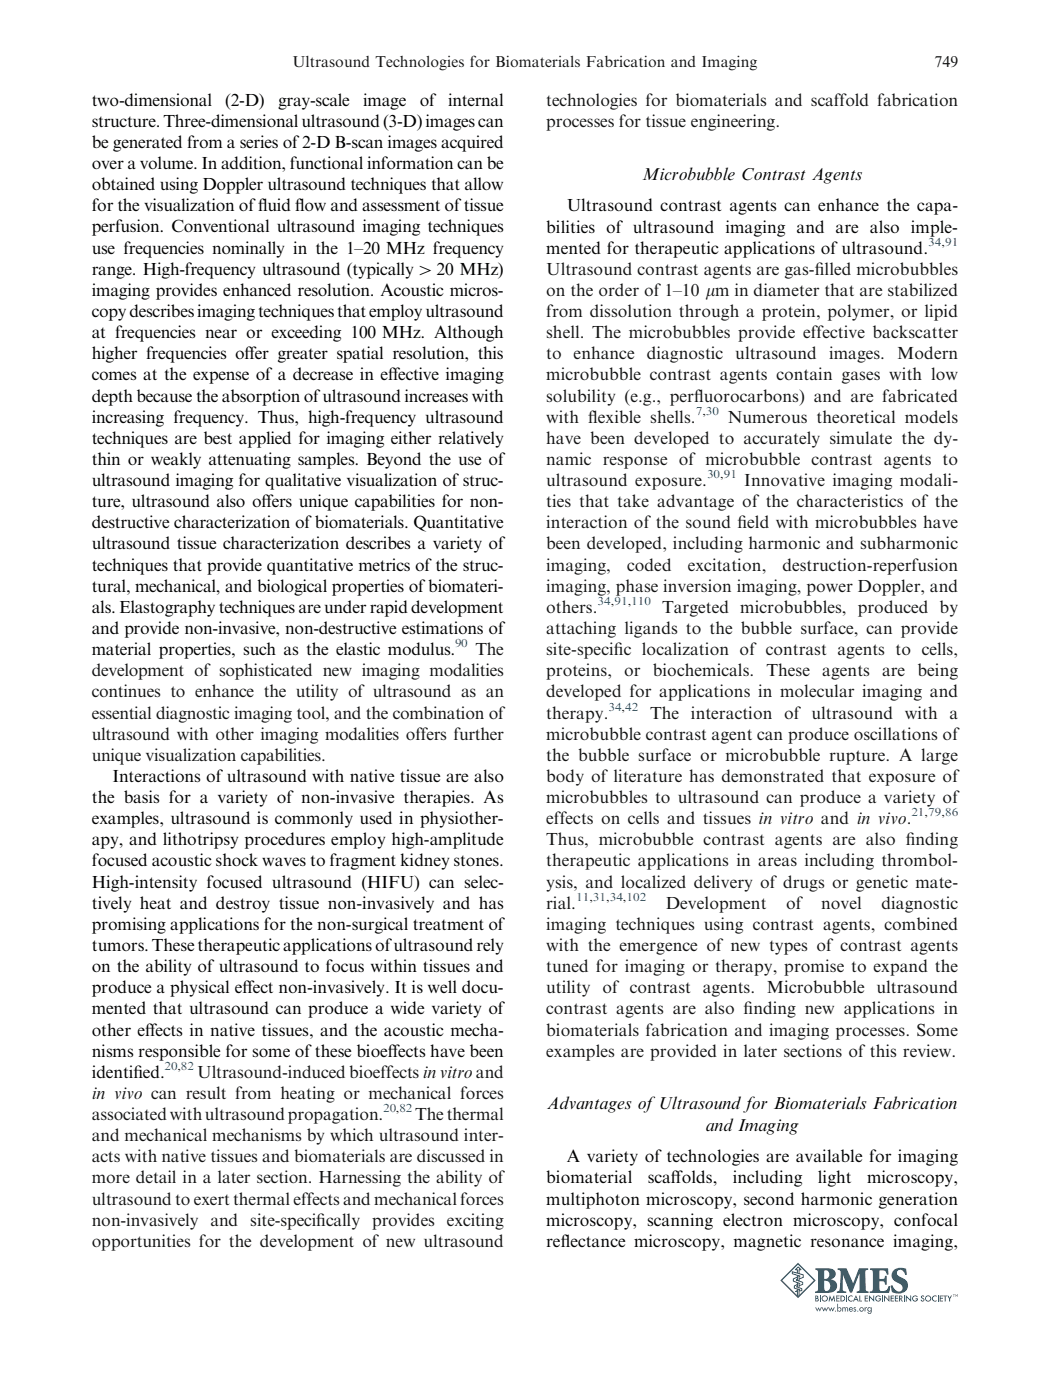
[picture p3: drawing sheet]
<svg xmlns="http://www.w3.org/2000/svg" width="210mm" height="279mm" viewBox="0 0 210 279" stroke-linecap="round" stroke-linejoin="round" font-family="sans-serif">
<defs><g id="words">
<g font-size="3.5">
<text x="18.3" y="21.1">two-dimensional</text>
<text x="45" y="21.1">(2-D)</text>
<text x="55.5" y="21.1">gray-scale</text>
<text x="72.5" y="21.1">image</text>
<text x="83.8" y="21.1">of internal</text>
<text x="18.3" y="25.3">structure.Three-dimensionalultrasound (3-D)images can</text>
<text x="18.3" y="29.5">be generated from a series of2-D B-scan images acquired</text>
<text x="18.3" y="33.7">over a volume. In addition, functional information can be</text>
<text x="128.1" y="35.9">Microbubble Contrast Agents</text>
<text x="18.3" y="38">obtained using Doppler ultrasound techniques that allow</text>
<text x="18.3" y="42.2">for the visualization off</text>
<text x="18.3" y="46.4">perfusion. Conventional ultrasound imaging techniques</text>
<text x="51.5" y="42.2">luid f</text>
<text x="58.9" y="42.2">low and assessment oftissue</text>
<text x="109" y="46.4">bilities of ultrasound imaging and are also imple-</text>
<text x="113.1" y="42.2">Ultrasound contrast agents can enhance the capa-</text>
<text x="18.3" y="50.6">use frequencies nominally in the 1–20 MHz frequency</text>
<text x="109" y="50.6">mented for therapeutic applications of ultrasound.</text>
<text x="18.3" y="54.8">range. High-frequency ultrasound (typically&gt;20 MHz)</text>
<text x="18.3" y="59">imaging provides enhanced resolution. Acoustic micros-</text>
<text x="18.3" y="63.3">copydescribesimagingtechniquesthatemployultrasound</text>
<text x="18.3" y="67.5">at frequencies near or exceeding 100 MHz. Although</text>
<text x="18.3" y="71.7">higher frequencies of</text>
<text x="48.8" y="71.7">fer greater spatial resolution, this</text>
<text x="18.3" y="75.9">comes at the expense of a decrease in ef</text>
<text x="77.4" y="75.9">fective imaging</text>
<text x="18.3" y="80.1">depth because the absorption ofultrasound increases with</text>
<text x="18.3" y="84.4">increasing frequency. Thus, high-frequency ultrasound</text>
<text x="18.3" y="88.6">techniques are best applied for imaging either relatively</text>
<text x="18.3" y="92.8">thin or weakly attenuating samples. Beyond the use of</text>
<text x="18.3" y="97">ultrasound imaging for qualitative visualization of struc-</text>
<text x="18.3" y="101.2">ture, ultrasound also of</text>
<text x="52.2" y="101.2">fers unique capabilities for non-</text>
<text x="18.3" y="105.4">destructive characterization of biomaterials. Quantitative</text>
<text x="18.3" y="109.7">ultrasound tissue characterization describes a variety of</text>
<text x="18.3" y="113.9">techniques that provide quantitative metrics of the struc-</text>
<text x="18.3" y="118.1">tural, mechanical, and biological properties ofbiomateri-</text>
<text x="18.3" y="122.3">als. Elastography techniques are under rapid development</text>
<text x="18.3" y="126.5">and provide non-invasive, non-destructive estimations of</text>
<text x="18.3" y="130.7">material properties, such as the elastic modulus.</text>
<text x="18.3" y="160.3">the basis for a variety of non-invasive therapies. As</text>
<text x="22.4" y="156">Interactions of ultrasound with native tissue are also</text>
<text x="18.3" y="164.5">examples, ultrasound is commonly used in physiother-</text>
<text x="18.3" y="168.7">apy, and lithotripsy procedures employ high-amplitude</text>
<text x="18.3" y="172.9">focused acoustic shock waves to fragment kidney stones.</text>
<text x="18.3" y="177.1">High-intensity focused ultrasound (HIFU) can selec-</text>
<text x="18.3" y="181.4">tively heat and destroy tissue non-invasively and has</text>
<text x="18.3" y="185.6">promising applications for the non-surgical treatment of</text>
<text x="18.3" y="189.8">tumors.Thesetherapeuticapplicationsofultrasoundrely</text>
<text x="18.3" y="194">on the ability of ultrasound to focus within tissues and</text>
<text x="18.3" y="198.2">produce a physical ef</text>
<text x="18.3" y="202.4">mented that ultrasound can produce a wide variety of</text>
<text x="48.4" y="198.2">fect non-invasively. It is well docu-</text>
<text x="18.3" y="206.7">other ef</text>
<text x="29" y="206.7">fects in native tissues, and the acoustic mecha-</text>
<text x="18.3" y="210.9">nisms responsible for some of these bioef</text>
<text x="18.3" y="215.1">identif</text>
<text x="26.6" y="215.1">ied.</text>
<text x="77.4" y="210.9">fects have been</text>
<text x="109.1" y="221.4">Advantages ofUltrasound for Biomaterials Fabrication</text>
<text x="140.9" y="225.6">and Imaging</text>
<text x="113.1" y="232">A variety of technologies are available for imaging</text>
<text x="109" y="236.2">biomaterial</text>
<text x="129.3" y="236.2">scaf</text>
<text x="133.9" y="236.2">folds,</text>
<text x="146.2" y="236.2">including</text>
<text x="163.2" y="236.2">light</text>
<text x="173" y="236.2">microscopy,</text>
<text x="109" y="240.4">multiphoton microscopy, second harmonic generation</text>
<text x="109" y="244.6">microscopy, scanning electron microscopy, confocal</text>
<text x="109" y="248.8">ref</text>
<text x="111.9" y="248.8">lectance microscopy, magnetic resonance imaging,</text>
</g>
<g font-size="3.5" fill="#131413">
<text x="109" y="21.1">technologies for biomaterials and scaffold fabrication</text>
<text x="109" y="25.3">processes for tissue engineering.</text>
<text x="109" y="54.8">Ultrasound contrast agents are gas-f</text>
<text x="109" y="59">on the order of 1–10 lm in diameter that are stabilized</text>
<text x="162.6" y="54.8">illed microbubbles</text>
<text x="109" y="63.3">from dissolution through a protein, polymer, or lipid</text>
<text x="109" y="67.5">shell. The microbubbles provide effective backscatter</text>
<text x="109" y="71.7">to enhance diagnostic ultrasound images. Modern</text>
<text x="109" y="75.9">microbubble contrast agents contain gases with low</text>
<text x="109" y="80.1">solubility (e.g., perf</text>
<text x="138.5" y="80.1">luorocarbons) and are fabricated</text>
<text x="109" y="88.6">have been developed to accurately simulate the dy-</text>
<text x="109" y="84.4">with f</text>
<text x="117.4" y="84.4">lexible shells.</text>
<text x="145.3" y="84.4">Numerous theoretical models</text>
<text x="109" y="92.8">namic response of microbubble contrast agents to</text>
<text x="109" y="97">ultrasound exposure.</text>
<text x="109" y="101.2">ties that take advantage of the characteristics of the</text>
<text x="148.5" y="97">Innovative imaging modali-</text>
<text x="109" y="105.4">interaction of the sound f</text>
<text x="147.2" y="105.4">ield with microbubbles have</text>
<text x="109" y="109.7">been developed, including harmonic and subharmonic</text>
<text x="109" y="113.9">imaging,</text>
<text x="125.2" y="113.9">coded</text>
<text x="137.3" y="113.9">excitation,</text>
<text x="156.1" y="113.9">destruction-reperfusion</text>
<text x="109" y="118.1">imaging, phase inversion imaging, power Doppler, and</text>
<text x="109" y="122.3">others.</text>
<text x="132.1" y="122.3">Targeted microbubbles, produced by</text>
<text x="94.9" y="130.7">The</text>
<text x="109" y="126.5">attaching ligands to the bubble surface, can provide</text>
<text x="109" y="130.7">site-specif</text>
<text x="122.5" y="130.7">ic localization of contrast agents to cells,</text>
<text x="18.3" y="135">development of sophisticated new imaging modalities</text>
<text x="109" y="135">proteins, or biochemicals. These agents are being</text>
<text x="18.3" y="139.2">continues to enhance the utility of ultrasound as an</text>
<text x="18.3" y="143.4">essential diagnostic imaging tool, and the combination of</text>
<text x="109" y="139.2">developed for applications in molecular imaging and</text>
<text x="109" y="143.4">therapy.</text>
<text x="129.7" y="143.4">The interaction of ultrasound with a</text>
<text x="18.3" y="147.6">ultrasound with other imaging modalities offers further</text>
<text x="109" y="147.6">microbubble contrast agent can produce oscillations of</text>
<text x="18.3" y="151.8">unique visualization capabilities.</text>
<text x="109" y="151.8">the bubble surface or microbubble rupture. A large</text>
<text x="109" y="156">body of literature has demonstrated that exposure of</text>
<text x="109" y="160.3">microbubbles to ultrasound can produce a variety of</text>
<text x="109" y="164.5">effects on cells and tissues in vitro and in vivo.</text>
<text x="109" y="168.7">Thus, microbubble contrast agents are also f</text>
<text x="109" y="172.9">therapeutic applications in areas including thrombol-</text>
<text x="180.7" y="168.7">inding</text>
<text x="109" y="177.1">ysis, and localized delivery of drugs or genetic mate-</text>
<text x="109" y="181.4">rial.</text>
<text x="109" y="185.6">imaging techniques using contrast agents, combined</text>
<text x="132.9" y="181.4">Development</text>
<text x="156.9" y="181.4">of</text>
<text x="163.9" y="181.4">novel</text>
<text x="175.9" y="181.4">diagnostic</text>
<text x="109" y="189.8">with the emergence of new types of contrast agents</text>
<text x="109" y="194">tuned for imaging or therapy, promise to expand the</text>
<text x="109" y="198.2">utility of contrast agents. Microbubble ultrasound</text>
<text x="109" y="202.4">contrast agents are also f</text>
<text x="148.4" y="202.4">inding new applications in</text>
<text x="109" y="206.7">biomaterials fabrication and imaging processes. Some</text>
<text x="39.4" y="215.1">Ultrasound-induced bioeffects in vitro and</text>
<text x="109" y="210.9">examples are provided in later sections of this review.</text>
<text x="18.3" y="219.3">in vivo can result from heating or mechanical forces</text>
<text x="18.3" y="223.5">associatedwithultrasoundpropagation.</text>
<text x="18.3" y="227.7">and mechanical mechanisms by which ultrasound inter-</text>
<text x="82.8" y="223.5">Thethermal</text>
<text x="18.3" y="232">acts with native tissues and biomaterials are discussed in</text>
<text x="18.3" y="236.2">more detail in a later section. Harnessing the ability of</text>
<text x="18.3" y="240.4">ultrasound to exert thermal effects and mechanicalforces</text>
<text x="18.3" y="244.6">non-invasively and site-specif</text>
<text x="63.1" y="244.6">ically provides exciting</text>
<text x="18.3" y="248.8">opportunities for the development of new ultrasound</text>
</g>
<g font-size="3.2" fill="#131413">
<text x="58.4" y="13.4">Ultrasound Technologies for Biomaterials Fabrication and Imaging</text>
<text x="186.5" y="13.4">749</text>
</g>
<g font-size="2.3" fill="#00f">
<text x="185.2" y="49.1">34,91</text>
<text x="138.8" y="82.8">7,30</text>
<text x="141.1" y="95.4">30,91</text>
<text x="119.3" y="120.7">34,91,110</text>
<text x="90.8" y="129.2">90</text>
<text x="121.4" y="141.8">34,42</text>
<text x="181.9" y="162.9">21,79,86</text>
<text x="115" y="179.8">11,31,34,102</text>
<text x="32.9" y="213.5">20,82</text>
<text x="76.5" y="222">20,82</text>
</g>
</g></defs>
<path d="M155.9 255.5l3.4-3.3 3.3 3.3-3.3 3.4z" fill="none" stroke="#00648c" stroke-width=".26"/>
<g fill="none" stroke="#00648c" stroke-width=".2">
<path d="M159.1 255.4h-.2l1.3 .5v.4l-.7 .3M159.1 254.9l-.8 .3v.5l1.3 .5h-.1M159.1 256.8h-.1l1 .4v.4l-.5 .1M159.1 254.1v-.7h-.4l.6-.6 .6 .6h-.4v.8M159.1 254.5v1M159.1 256v.9M159.1 257.3v1.4M159.1 256.4l-.6 .2v.5l1.1 .3h-.1M159.1 257.6l-.3 .2 .3-.1M159.5 254.6v1.1M159.5 256.1v.9M159.5 257.4v1.3"/>
<path d="M159.5 254.8l.2-.1-1.6-.5v-.4l2.2 .6v.5l-.9 .3"/>
</g>
<g fill="#00648c">
<path d="M167.2 253.1h1.7l1.4 3 1.1-3h1.9v.3l-.6 .2v.7l.1 3v.3l.5 .2v.2h-2.3v-.2l.5-.2v-.3v-3.1l-1.5 3.8h-.4l-1.4-3.6v2.5a.66 .66 0 0 0 .7 .9v.2h-1.9v-.2l.5-.2 .1-.2 .2-2.9-.1-.9-.5-.2z"/>
<path d="M173.6 253.1h3.6l.1 1.3h-.3a.95 .95 0 0 0-1.5-.8v1.6a.76 .76 0 0 0 1.1-.6h.3v1.8h-.3v-.4a.82 .82 0 0 0-1.1-.3v1.6a.66 .66 0 0 0 1 .3 .99 .99 0 0 0 .8-1l.4 .1-.3 1.3h-3.8v-.2l.5-.2 .1-.8v-2.9l-.1-.3-.5-.2z"/>
<path d="M178.4 253.5a2.61 2.61 0 0 1 2.4-.3l.2 1.2h-.3a.92 .92 0 0 0-.6-.9 .92 .92 0 0 0-1.1 .3 .99 .99 0 0 0 .9 1.2 1.63 1.63 0 0 1 1.3 1.9 1.63 1.63 0 0 1-1.9 1.3l-.3-.1a.99 .99 0 0 1-1.2-1.2l-.1-.3 .4-.1 .1 .3a1.07 1.07 0 0 0 .8 .9 1.07 1.07 0 0 0 1.1-.4 1.03 1.03 0 0 0-.9-1.2 1.52 1.52 0 0 1-1.2-1.1 1.52 1.52 0 0 1 .4-1.5z"/>
<path d="M163.6 258.5h.2v1.2h-.2z"/>
<path d="M165.6 258.5l.4 .9 .4-.9 .3 1.2h-.2l-.1-.7-.4 .8-.3-.8-.2 .7h-.1z"/>
<path d="M166.9 258.5h.6v.2h-.4v.3h.4v.2h-.4v.4h.4v.1h-.6z"/>
<path d="M168.8 258.5h.2v1.2h-.2z"/>
<path d="M169.4 258.7l.6-.2 .1 .1v.2a.45 .45 0 0 0-.6 0 .45 .45 0 0 0 0 .7 .45 .45 0 0 0 .6 0v.2a.62 .62 0 0 1-.8-.2 .62 .62 0 0 1 .1-.8z"/>
<path d="M171.5 258.5h.2v1.1h.3v.1h-.5z"/>
<path d="M172.6 258.5h.6v.2h-.5v.3h.5v.2h-.5v.4h.5v.1h-.6z"/>
<path d="M173.4 258.5l.9 .9v-.9h.2v1.3l-.9-.9v.8h-.2z"/>
<path d="M174.8 258.7l.7-.2 .3 .3-.2 .1a.43 .43 0 0 0-.6-.1 .43 .43 0 0 0-.1 .6 .43 .43 0 0 0 .7 0v-.1h-.3v-.2h.5a.6 .6 0 0 1-.8 .6 .6 .6 0 0 1-.2-1z"/>
<path d="M176 258.5h.2v1.2h-.2z"/>
<path d="M176.4 258.5l.9 .9v-.9h.2v1.3l-.9-.9v.8h-.2z"/>
<path d="M177.7 258.5h.7v.2h-.5v.3h.5v.2h-.5v.4h.5v.1h-.7z"/>
<path d="M178.6 258.5h.6v.2h-.4v.3h.4v.2h-.4v.4h.4v.1h-.6z"/>
<path d="M180.3 258.5h.2v1.2h-.2z"/>
<path d="M180.8 258.5l.8 .9v-.9h.2v1.3l-.8-.9v.8h-.2z"/>
<path d="M182.2 258.7l.6-.2 .3 .3-.1 .1a.43 .43 0 0 0-.6-.1 .43 .43 0 0 0-.1 .6 .43 .43 0 0 0 .6 0l.1-.1h-.3v-.2h.5a.6 .6 0 0 1-.8 .6 .6 .6 0 0 1-.2-1z"/>
<path d="M183.8 258.7a.37 .37 0 0 1 .7 0h-.5v.2a.43 .43 0 0 1 .5 .4 .43 .43 0 0 1-.6 .4l-.2-.3h.2l.2 .2 .2-.2-.5-.4z"/>
<path d="M186.2 258.7l.6-.2 .1 .1v.2a.45 .45 0 0 0-.6 0 .45 .45 0 0 0 0 .7 .45 .45 0 0 0 .6 0v.2a.62 .62 0 0 1-.8-.2 .62 .62 0 0 1 .1-.8z"/>
<path d="M187.1 258.5h.2v1.2h-.2z"/>
<path d="M187.5 258.5h.7v.2h-.5v.3h.5v.2h-.5v.4h.5v.1h-.7z"/>
<path d="M188.3 258.5h.7v.2h-.3v1h-.2v-1h-.2z"/>
<path d="M189 258.5h.2l.3 .5 .3-.5h.2l-.4 .7v.5h-.2v-.5z"/>
<path d="M190.1 258.3h.5l-.2 .1v.4l-.1-.4z"/>
<path d="M190.7 258.3l.2 .3 .2-.3v.5l-.1-.4-.1 .3-.2-.3v.4z"/>
<path d="M162.7 260.9h.2l.2 .5 .2-.5 .3 .5 .2-.5h.2l-.4 .9-.3-.6-.2 .6z"/>
<path d="M164 260.9h.1l.3 .5 .2-.5 .3 .5 .2-.5h.2l-.4 .9-.3-.6-.2 .6z"/>
<path d="M165.3 260.9h.1l.3 .5 .2-.5 .3 .5 .2-.5h.2l-.4 .9-.3-.6-.2 .6z"/>
<path d="M168.1 260.9l.6 .1 .4-.1 .2 .8h-.2v-.6l-.2-.1-.1 .2v.5h-.2v-.6l-.2-.1-.1 .2-.1 .5h-.1z"/>
<path d="M170.4 261l.2-.1 .2 .1-.3 .1 .3 .2v.3a.31 .31 0 0 1-.5 0l.4-.1-.3-.2z"/>
<path d="M172.5 260.9h.2v.1l.4-.1-.4 .3v.5h-.2z"/>
<path d="M164.5 255.6l.1 1.9a.55 .55 0 0 0 .8-.1 1.09 1.09 0 0 0 .2-1.2 1.09 1.09 0 0 0-1.1-.6zM164.5 253.6v1.6a.86 .86 0 0 0 1-.8 .86 .86 0 0 0-1-.8zM162.7 253.1h2.4a1.37 1.37 0 0 1 1.7 1.1 1.22 1.22 0 0 1-1.1 1.1 1.33 1.33 0 0 1 1.4 1.4 1.33 1.33 0 0 1-1.4 1.3h-3v-.2l.5-.2 .1-.8-.1-2.9v-.3l-.5-.2z"/>
<path d="M162.7 258.5v1.2h.6a.33 .33 0 0 0-.1-.6l.1-.2-.1-.3zM162.9 258.7l.2 .1v.2l-.2 .1zM162.9 259.2l.3 .1v.2l-.3 .1z"/>
<path d="M164 259.1a.62 .62 0 0 0 1.2 0 .62 .62 0 0 0-1.2 0zM164.1 259.1a.45 .45 0 0 1 .9 0 .45 .45 0 0 1-.9 0z"/>
<path d="M167.7 258.5v1.2a.66 .66 0 0 0 1-.6 .66 .66 0 0 0-1-.6zM167.9 258.7a.44 .44 0 0 1 .6 .4 .44 .44 0 0 1-.6 .5z"/>
<path d="M170.8 258.5l-.6 1.2h.2l.1-.2h.6l.1 .2h.2zM170.8 258.9l.2 .4h-.4z"/>
<path d="M179.4 258.5v1.2h.2v-.4l.4 .4h.2l-.4-.5a.4 .4 0 0 0 .2-.5 .4 .4 0 0 0-.6-.2zM179.6 258.7l.3 .1v.2l-.3 .1z"/>
<path d="M184.6 259.1a.62 .62 0 0 0 1.2 0 .62 .62 0 0 0-1.2 0zM184.8 259.1a.45 .45 0 0 1 .9 0 .45 .45 0 0 1-.9 0z"/>
<path d="M167.2 261.3a.3 .3 0 0 0 .6 0 .3 .3 0 0 0-.6 0zM167.1 260.2h.1v.8a.4 .4 0 0 1 .6 0 .4 .4 0 0 1 0 .6 .4 .4 0 0 1-.6 0v.1h-.1z"/>
<path d="M169.7 261.1l-.1 .1h.4v-.1zM169.6 260.9a.4 .4 0 0 1 .4 0 .4 .4 0 0 1 .2 .5h-.6l.2 .2 .3-.1h.1a.45 .45 0 0 1-.7 .1 .45 .45 0 0 1 .1-.7z"/>
<path d="M171.6 261.3a.3 .3 0 0 0 .6 0 .3 .3 0 0 0-.6 0zM171.5 261.3a.45 .45 0 0 1 .9 0 .45 .45 0 0 1-.9 0z"/>
<path d="M173.2 261.3a.3 .3 0 0 0 .6 0 .3 .3 0 0 0-.6 0zM173.3 260.9h.2l.3 .1v-.1h.1v1.1l-.4 .2-.3-.2-.1-.2 .6 .2 .1-.4-.1 .1a.44 .44 0 0 1-.6-.2 .44 .44 0 0 1 .2-.6z"/>
<circle cx="166.7" cy="261.7" r=".1"/>
<circle cx="171.2" cy="261.7" r=".1"/>
</g>
<use href="#words"/>
</svg>
